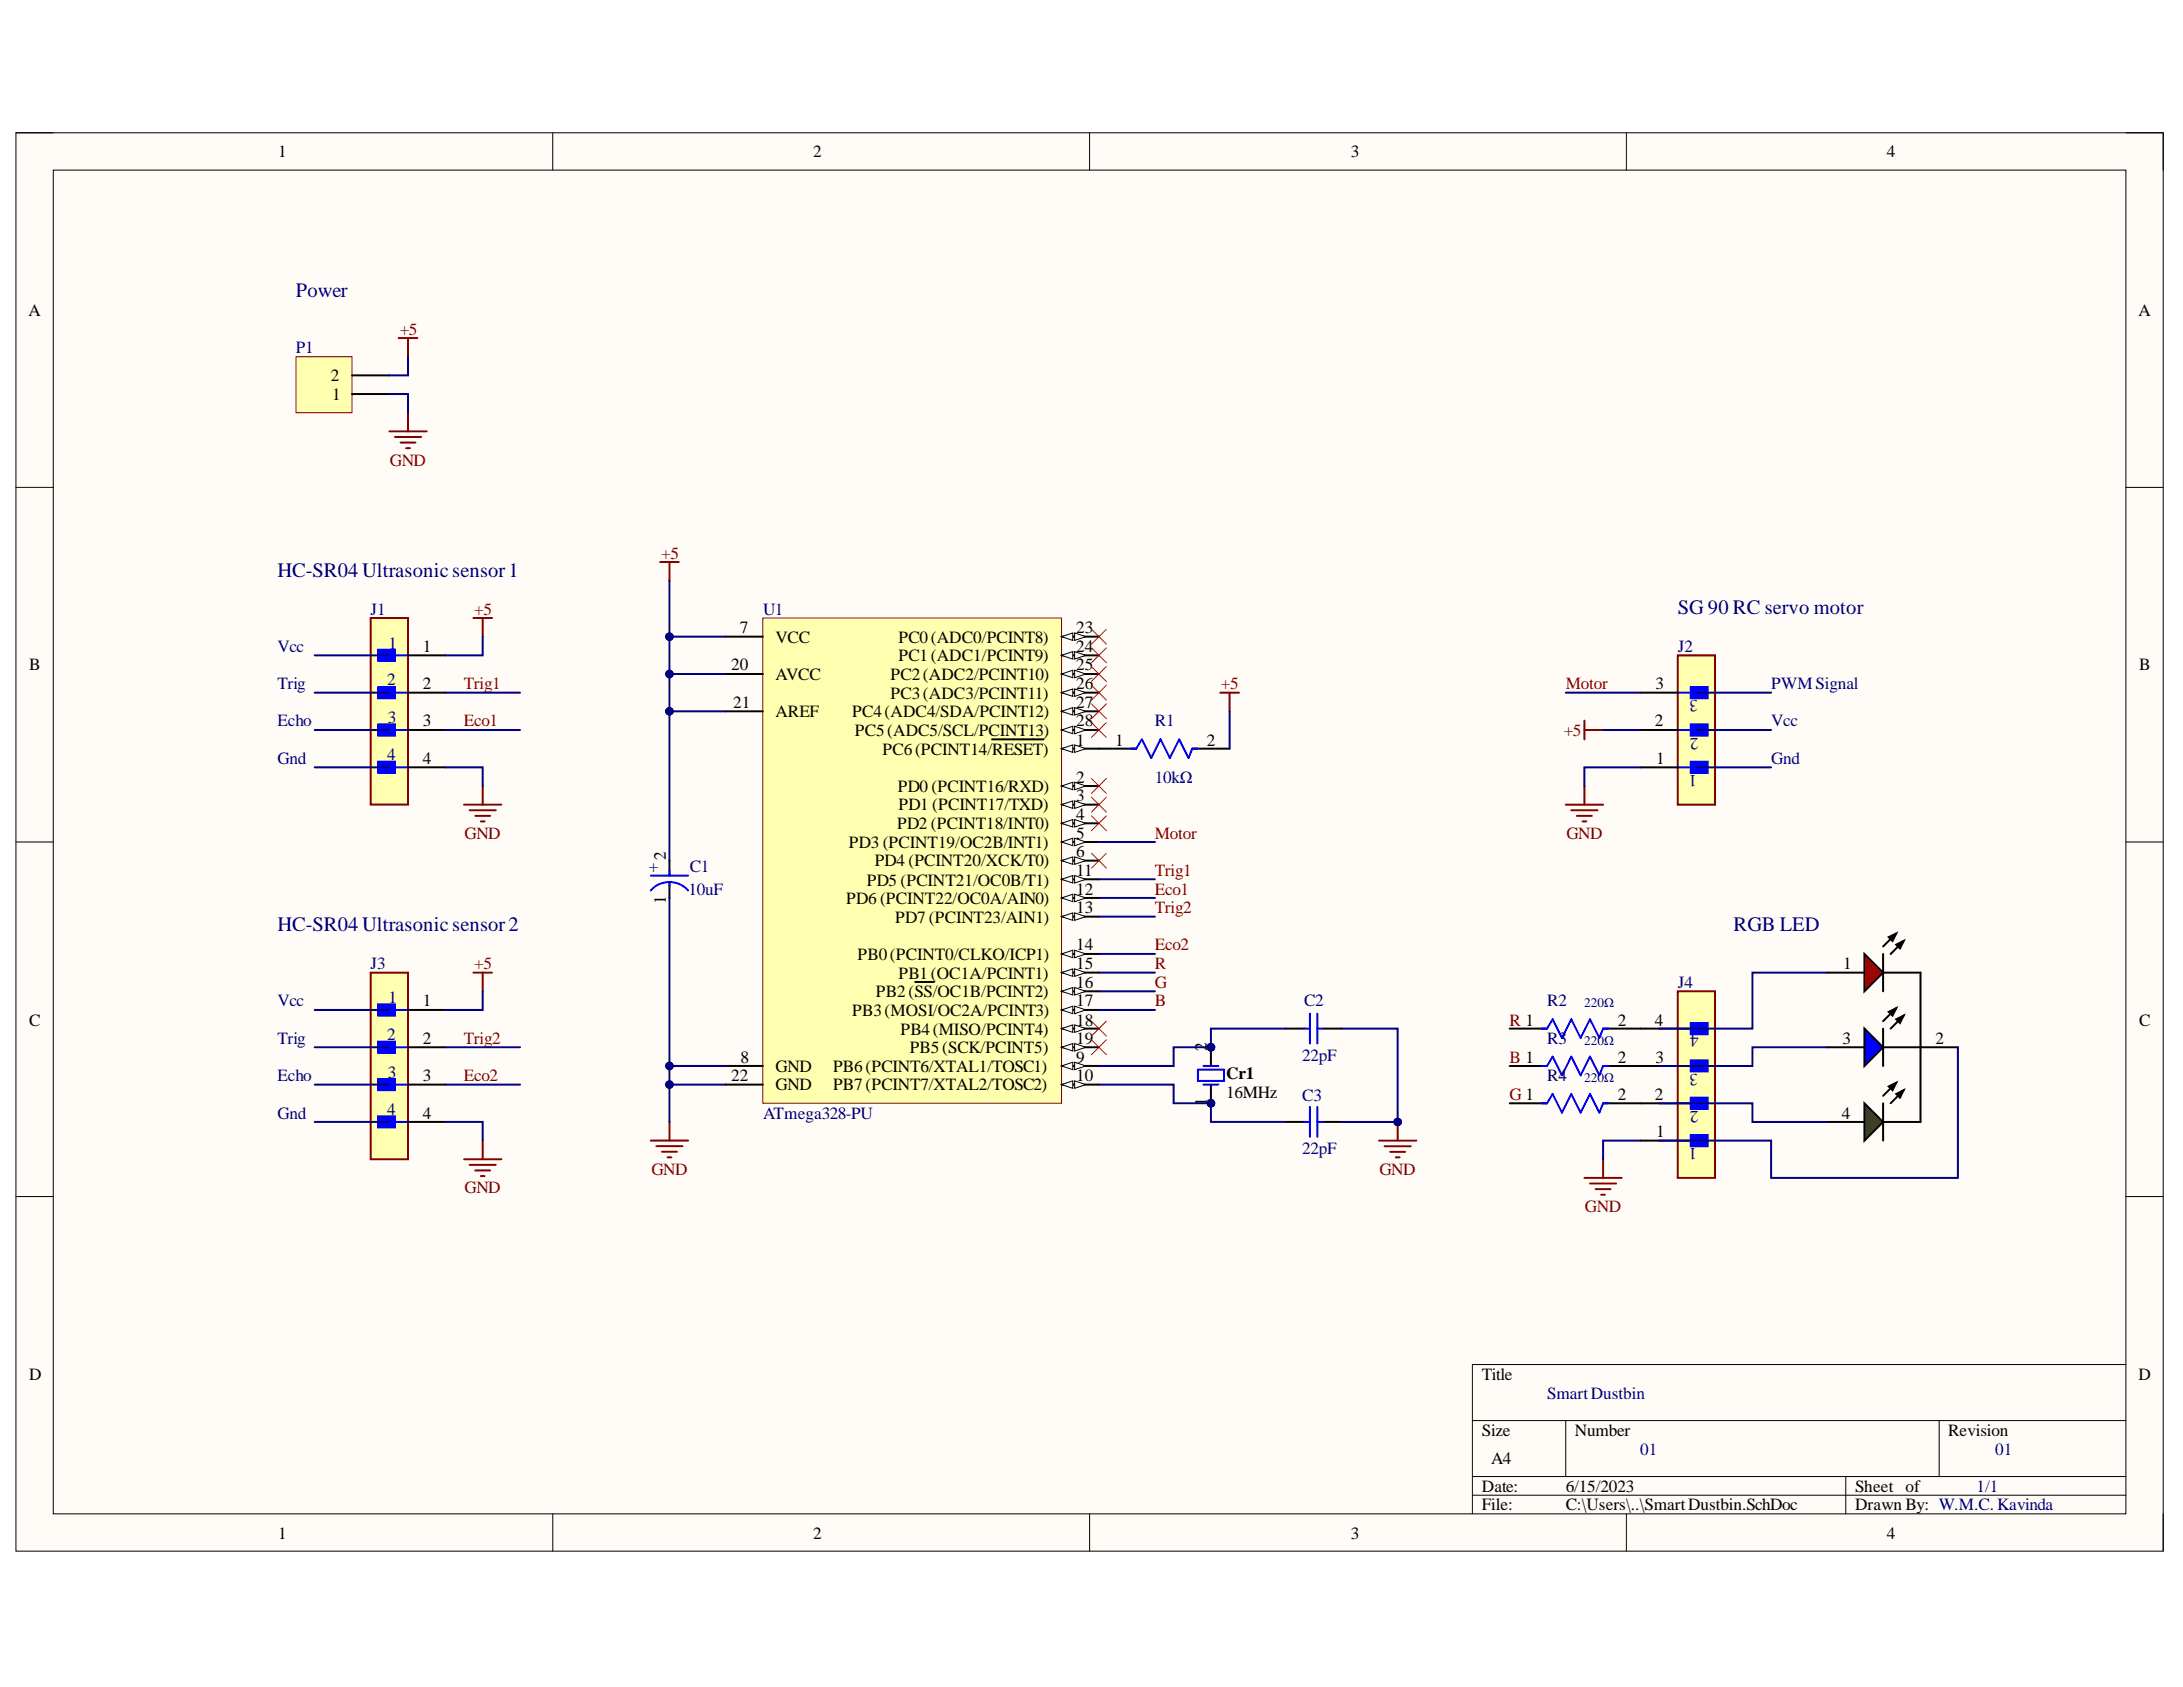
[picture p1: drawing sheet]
<svg xmlns="http://www.w3.org/2000/svg" width="279mm" height="216mm" viewBox="0 0 279 216" stroke-linecap="round" stroke-linejoin="round" font-family="sans-serif">
<defs><g id="words">
<g font-size="2.6" fill="#000080">
<text x="37.9" y="38">Power</text>
<text x="35.5" y="73.8">HC-SR04 Ultrasonicsensor1</text>
<text x="214.8" y="78.6">SG 90 RC servo motor</text>
<text x="35.5" y="119.2">HC-SR04 Ultrasonicsensor2</text>
<text x="221.9" y="119.2">RGB LED</text>
</g>
<g font-size="2.2">
<text x="35.6" y="20.1">1</text>
<text x="104.1" y="20.1">2</text>
<text x="172.9" y="20.1">3</text>
<text x="241.5" y="20.1">4</text>
<text x="3.6" y="40.4">A</text>
<text x="273.7" y="40.4">A</text>
<text x="42.4" y="48.8">2</text>
<text x="42.5" y="51.2">1</text>
<text x="54.1" y="83.4">1</text>
<text x="94.7" y="81.1">7</text>
<text x="99.3" y="82.2">VCC</text>
<text x="115" y="82.2">PC0(ADC0/PCINT8)</text>
<text x="137.7" y="81.1">23</text>
<text x="137.7" y="83.4">24</text>
<text x="3.7" y="85.8">B</text>
<text x="54.1" y="88.2">2</text>
<text x="93.6" y="85.8">20</text>
<text x="99.3" y="87.1">AVCC</text>
<text x="114" y="87.1">PC2(ADC2/PCINT10)</text>
<text x="114" y="89.4">PC3(ADC3/PCINT11)</text>
<text x="115" y="84.6">PC1(ADC1/PCINT9)</text>
<text x="137.7" y="85.8">25</text>
<text x="137.7" y="88.2">26</text>
<text x="211.9" y="88.2">3</text>
<text x="273.8" y="85.8">B</text>
<text x="54.1" y="93">3</text>
<text x="93.9" y="90.6">21</text>
<text x="99.3" y="91.8">AREF</text>
<text x="109.1" y="91.8">PC4(ADC4/SDA/PCINT12)</text>
<text x="109.4" y="94.1">PC5(ADC5/SCL/PCINT13)</text>
<text x="137.7" y="95.4">1</text>
<text x="137.7" y="90.6">27</text>
<text x="137.7" y="93">28</text>
<text x="142.7" y="95.4">1</text>
<text x="154.5" y="95.4">2</text>
<text x="211.8" y="93">2</text>
<text x="54.1" y="97.8">4</text>
<text x="113" y="96.6">PC6(PCINT14/RESET)</text>
<text x="114.9" y="101.3">PD0 (PCINT16/RXD)</text>
<text x="137.7" y="100.1">2</text>
<text x="212" y="97.8">1</text>
<text x="114.8" y="106.1">PD2 (PCINT18/INT0)</text>
<text x="115" y="103.7">PD1 (PCINT17/TXD)</text>
<text x="137.7" y="102.5">3</text>
<text x="137.7" y="105">4</text>
<text x="137.7" y="107.3">5</text>
<text x="85.2" y="110.1" transform="rotate(-90 85.2 110.1)">2</text>
<text x="108.7" y="108.5">PD3 (PCINT19/OC2B/INT1)</text>
<text x="110.9" y="113.3">PD5 (PCINT21/OC0B/T1)</text>
<text x="111.9" y="110.9">PD4 (PCINT20/XCK/T0)</text>
<text x="137.7" y="109.7">6</text>
<text x="137.7" y="112.1">11</text>
<text x="85.2" y="115.7" transform="rotate(-90 85.2 115.7)">1</text>
<text x="108.3" y="115.7">PD6 (PCINT22/OC0A/AIN0)</text>
<text x="114.6" y="118.1">PD7 (PCINT23/AIN1)</text>
<text x="137.7" y="114.5">12</text>
<text x="137.7" y="116.9">13</text>
<text x="109.7" y="122.9">PB0(PCINT0/CLKO/ICP1)</text>
<text x="115" y="125.2">PB1(OC1A/PCINT1)</text>
<text x="137.7" y="121.6">14</text>
<text x="137.7" y="124.1">15</text>
<text x="235.9" y="124.1">1</text>
<text x="3.7" y="131.2">C</text>
<text x="54.1" y="128.8">1</text>
<text x="109.1" y="130">PB3(MOSI/OC2A/PCINT3)</text>
<text x="112.1" y="127.6">PB2(SS/OC1B/PCINT2)</text>
<text x="137.7" y="126.4">16</text>
<text x="137.7" y="128.8">17</text>
<text x="137.7" y="131.2">18</text>
<text x="207.1" y="131.2">2</text>
<text x="211.8" y="131.2">4</text>
<text x="273.8" y="131.2">C</text>
<text x="54.1" y="133.6">2</text>
<text x="94.8" y="136">8</text>
<text x="99.3" y="137.2">GND</text>
<text x="106.6" y="137.2">PB6(PCINT6/XTAL1/TOSC1)</text>
<text x="115.2" y="132.4">PB4(MISO/PCINT4)</text>
<text x="116.4" y="134.8">PB5(SCK/PCINT5)</text>
<text x="137.7" y="136">9</text>
<text x="137.7" y="133.6">19</text>
<text x="154.5" y="134.5" transform="rotate(-90 154.5 134.5)">2</text>
<text x="207.1" y="136">2</text>
<text x="211.9" y="136">3</text>
<text x="235.8" y="133.6">3</text>
<text x="247.7" y="133.6">2</text>
<text x="54.1" y="138.3">3</text>
<text x="54.1" y="143.2">4</text>
<text x="93.6" y="138.3">22</text>
<text x="99.3" y="139.5">GND</text>
<text x="106.6" y="139.5">PB7(PCINT7/XTAL2/TOSC2)</text>
<text x="137.7" y="138.3">10</text>
<text x="154.5" y="141.6" transform="rotate(-90 154.5 141.6)">1</text>
<text x="156.9" y="138.1">Cr1</text>
<text x="156.9" y="140.5">16MHz</text>
<text x="207.1" y="140.8">2</text>
<text x="211.8" y="140.8">2</text>
<text x="235.7" y="143.2">4</text>
<text x="212" y="145.5">1</text>
<text x="3.7" y="176.6">D</text>
<text x="189.7" y="176.6">Title</text>
<text x="273.7" y="176.6">D</text>
<text x="189.7" y="183.7">Size</text>
<text x="201.6" y="183.7">Number</text>
<text x="249.3" y="183.7">Revision</text>
<text x="189.7" y="190.9">Date:</text>
<text x="190.8" y="187.4">A4</text>
<text x="200.4" y="190.9">6/15/2023</text>
<text x="237.4" y="190.9">Sheet of</text>
<text x="35.6" y="196.9">1</text>
<text x="104.1" y="196.9">2</text>
<text x="172.9" y="196.9">3</text>
<text x="189.7" y="193.3">File:</text>
<text x="200.4" y="193.3">C:\Users\..\SmartDustbin.SchDoc</text>
<text x="237.4" y="193.3">Drawn By: W.M.C. Kavinda</text>
<text x="241.5" y="196.9">4</text>
</g>
<g font-size="2.2" fill="#000080">
<text x="37.9" y="45.2">P1</text>
<text x="35.5" y="83.4">Vcc</text>
<text x="47.4" y="78.7">J1</text>
<text x="49.7" y="83">1</text>
<text x="97.7" y="78.7">U1</text>
<text x="214.8" y="83.4">J2</text>
<text x="35.5" y="88.2">Trig</text>
<text x="49.5" y="87.7">2</text>
<text x="217.3" y="89.6" transform="rotate(-180 217.3 89.6)">3</text>
<text x="226.7" y="88.2">PWMSignal</text>
<text x="35.5" y="93">Echo</text>
<text x="49.6" y="92.5">3</text>
<text x="147.8" y="93">R1</text>
<text x="217.4" y="94.4" transform="rotate(-180 217.4 94.4)">2</text>
<text x="226.7" y="93">Vcc</text>
<text x="35.5" y="97.8">Gnd</text>
<text x="49.5" y="97.3">4</text>
<text x="147.8" y="100.1">10kΩ</text>
<text x="217.2" y="99.1" transform="rotate(-180 217.2 99.1)">1</text>
<text x="226.7" y="97.8">Gnd</text>
<text x="83" y="111.6">+</text>
<text x="88.3" y="111.6">C1</text>
<text x="88.1" y="114.5">10uF</text>
<text x="47.4" y="124.1">J3</text>
<text x="35.5" y="128.8">Vcc</text>
<text x="49.7" y="128.4">1</text>
<text x="166.9" y="128.8">C2</text>
<text x="198" y="128.8">R2</text>
<text x="214.8" y="126.4">J4</text>
<text x="35.5" y="133.6">Trig</text>
<text x="49.5" y="133.1">2</text>
<text x="49.6" y="137.9">3</text>
<text x="166.7" y="135.7">22pF</text>
<text x="198" y="133.6">R3</text>
<text x="217.3" y="137.4" transform="rotate(-180 217.3 137.4)">3</text>
<text x="217.4" y="132.5" transform="rotate(-180 217.4 132.5)">4</text>
<text x="35.5" y="138.3">Echo</text>
<text x="35.5" y="143.2">Gnd</text>
<text x="49.5" y="142.7">4</text>
<text x="97.7" y="143.2">ATmega328-PU</text>
<text x="166.7" y="141">C3</text>
<text x="198" y="138.3">R4</text>
<text x="217.4" y="142.1" transform="rotate(-180 217.4 142.1)">2</text>
<text x="166.7" y="147.7">22pF</text>
<text x="217.2" y="147" transform="rotate(-180 217.2 147)">1</text>
<text x="198" y="179">SmartDustbin</text>
<text x="209.9" y="186.2">01</text>
<text x="253" y="190.9">1/1</text>
<text x="255.3" y="186.2">01</text>
</g>
<g font-size="2.2" fill="#800000">
<text x="51.2" y="42.9">+5</text>
<text x="49.9" y="59.6">GND</text>
<text x="84.6" y="71.5">+5</text>
<text x="60.7" y="78.7">+5</text>
<text x="59.4" y="88.2">Trig1</text>
<text x="156.3" y="88.2">+5</text>
<text x="200.4" y="88.2">Motor</text>
<text x="59.4" y="93">Eco1</text>
<text x="200.1" y="94.1">+5</text>
<text x="59.4" y="107.3">GND</text>
<text x="147.8" y="107.3">Motor</text>
<text x="200.5" y="107.3">GND</text>
<text x="147.8" y="112.1">Trig1</text>
<text x="147.8" y="116.9">Trig2</text>
<text x="147.8" y="114.5">Eco1</text>
<text x="60.7" y="124.1">+5</text>
<text x="147.8" y="121.6">Eco2</text>
<text x="147.8" y="124.1">R</text>
<text x="147.8" y="126.4">G</text>
<text x="147.8" y="128.8">B</text>
<text x="193.2" y="131.2">R 1</text>
<text x="59.4" y="133.6">Trig2</text>
<text x="193.2" y="136">B 1</text>
<text x="59.4" y="138.3">Eco2</text>
<text x="193.2" y="140.8">G 1</text>
<text x="59.4" y="152.7">GND</text>
<text x="83.4" y="150.3">GND</text>
<text x="176.5" y="150.3">GND</text>
<text x="202.8" y="155.1">GND</text>
</g>
<g font-size="1.7" fill="#000080">
<text x="202.8" y="128.9">220Ω</text>
<text x="202.8" y="133.7">220Ω</text>
<text x="202.8" y="138.4">220Ω</text>
</g>
</g></defs>
<path d="M2 17h274.9v181.5h-274.9z" fill-rule="evenodd" fill="#fffcf8"/>
<path d="M2 17h274.9v181.5h-274.9z" fill="none" stroke="#000" stroke-width=".13"/>
<path d="M6.8 21.8h265.3v171.9h-265.3z" fill-rule="evenodd" fill="#fffcf8"/>
<g fill="none" stroke="#000" stroke-width=".13">
<path d="M2 17h4.8M70.7 17v4.8M139.5 17v4.8M208.2 17v4.8M272.1 17h4.8v4.8M6.8 21.8h265.3v171.9h-265.3zM2 62.4h4.8M272.1 62.4h4.8M2 107.8h4.8M272.1 107.8h4.8M2 153.1h4.8M272.1 153.1h4.8"/>
<path d="M272.1 174.6h-83.7v19.1M70.7 193.7v4.8M139.5 193.7v4.8M188.4 181.8h83.7M188.4 189h83.7M188.4 191.4h83.7M200.4 181.8v7.2M208.2 193.7v4.8M236.2 189v4.7M248.2 181.8v7.2M276.9 193.7v4.8"/>
</g>
<path d="M97.6 79.1h38.3v62.1h-38.3z" fill-rule="evenodd" fill="#ffffb0"/>
<path d="M97.6 79.1h38.3v62.1h-38.3z" fill="none" stroke="#800000" stroke-width=".13"/>
<path d="M135.9 95.8h4.7" fill="none" stroke="#000" stroke-width=".25"/>
<path d="M135.9 95.8l1.4-.5v1z" fill="#f8fcff"/>
<path d="M135.9 95.8l1.4-.5v1z" fill="none" stroke="#000" stroke-width=".13"/>
<path d="M137.5 95.3l1.5 .5-1.5 .5z" fill="#f8fcff"/>
<path d="M137.5 95.3l1.5 .5-1.5 .5z" fill="none" stroke="#000" stroke-width=".13"/>
<path d="M127 94.6h6.6M135.9 100.6h4.7" fill="none" stroke="#000" stroke-width=".25"/>
<path d="M135.9 100.6l1.4-.5v1z" fill="#f8fcff"/>
<path d="M135.9 100.6l1.4-.5v1z" fill="none" stroke="#000" stroke-width=".13"/>
<path d="M137.5 100.1l1.5 .5-1.5 .5z" fill="#f8fcff"/>
<path d="M137.5 100.1l1.5 .5-1.5 .5z" fill="none" stroke="#000" stroke-width=".13"/>
<path d="M135.9 103h4.7" fill="none" stroke="#000" stroke-width=".25"/>
<path d="M135.9 103l1.4-.5v1z" fill="#f8fcff"/>
<path d="M135.9 103l1.4-.5v1z" fill="none" stroke="#000" stroke-width=".13"/>
<path d="M137.5 102.5l1.5 .5-1.5 .5z" fill="#f8fcff"/>
<path d="M137.5 102.5l1.5 .5-1.5 .5z" fill="none" stroke="#000" stroke-width=".13"/>
<path d="M135.9 105.4h4.7" fill="none" stroke="#000" stroke-width=".25"/>
<path d="M135.9 105.4l1.4-.5v.9z" fill="#f8fcff"/>
<path d="M135.9 105.4l1.4-.5v.9z" fill="none" stroke="#000" stroke-width=".13"/>
<path d="M137.5 104.9l1.5 .5-1.5 .4z" fill="#f8fcff"/>
<path d="M137.5 104.9l1.5 .5-1.5 .4z" fill="none" stroke="#000" stroke-width=".13"/>
<path d="M135.9 107.8h4.7" fill="none" stroke="#000" stroke-width=".25"/>
<path d="M135.9 107.8l1.4-.5v.9z" fill="#f8fcff"/>
<path d="M135.9 107.8l1.4-.5v.9z" fill="none" stroke="#000" stroke-width=".13"/>
<path d="M137.5 107.3l1.5 .5-1.5 .4z" fill="#f8fcff"/>
<path d="M137.5 107.3l1.5 .5-1.5 .4z" fill="none" stroke="#000" stroke-width=".13"/>
<path d="M135.9 110.1h4.7" fill="none" stroke="#000" stroke-width=".25"/>
<path d="M135.9 110.1l1.4-.4v.9z" fill="#f8fcff"/>
<path d="M135.9 110.1l1.4-.4v.9z" fill="none" stroke="#000" stroke-width=".13"/>
<path d="M137.5 109.7l1.5 .4-1.5 .5z" fill="#f8fcff"/>
<path d="M137.5 109.7l1.5 .4-1.5 .5z" fill="none" stroke="#000" stroke-width=".13"/>
<path d="M92.8 81.5h4.8M92.8 136.4h4.8M135.9 136.4h4.7" fill="none" stroke="#000" stroke-width=".25"/>
<path d="M135.9 136.4l1.4-.5v1z" fill="#f8fcff"/>
<path d="M135.9 136.4l1.4-.5v1z" fill="none" stroke="#000" stroke-width=".13"/>
<path d="M137.5 135.9l1.5 .5-1.5 .5z" fill="#f8fcff"/>
<path d="M137.5 135.9l1.5 .5-1.5 .5z" fill="none" stroke="#000" stroke-width=".13"/>
<path d="M135.9 138.8h4.7" fill="none" stroke="#000" stroke-width=".25"/>
<path d="M135.9 138.8l1.4-.5v1z" fill="#f8fcff"/>
<path d="M135.9 138.8l1.4-.5v1z" fill="none" stroke="#000" stroke-width=".13"/>
<path d="M137.5 138.3l1.5 .5-1.5 .5z" fill="#f8fcff"/>
<path d="M137.5 138.3l1.5 .5-1.5 .5z" fill="none" stroke="#000" stroke-width=".13"/>
<path d="M135.9 112.5h4.7" fill="none" stroke="#000" stroke-width=".25"/>
<path d="M135.9 112.5l1.4-.4v.9z" fill="#f8fcff"/>
<path d="M135.9 112.5l1.4-.4v.9z" fill="none" stroke="#000" stroke-width=".13"/>
<path d="M137.5 112.1l1.5 .4-1.5 .5z" fill="#f8fcff"/>
<path d="M137.5 112.1l1.5 .4-1.5 .5z" fill="none" stroke="#000" stroke-width=".13"/>
<path d="M135.9 114.9h4.7" fill="none" stroke="#000" stroke-width=".25"/>
<path d="M135.9 114.9l1.4-.5v1z" fill="#f8fcff"/>
<path d="M135.9 114.9l1.4-.5v1z" fill="none" stroke="#000" stroke-width=".13"/>
<path d="M137.5 114.4l1.5 .5-1.5 .5z" fill="#f8fcff"/>
<path d="M137.5 114.4l1.5 .5-1.5 .5z" fill="none" stroke="#000" stroke-width=".13"/>
<path d="M135.9 117.3h4.7" fill="none" stroke="#000" stroke-width=".25"/>
<path d="M135.9 117.3l1.4-.5v1z" fill="#f8fcff"/>
<path d="M135.9 117.3l1.4-.5v1z" fill="none" stroke="#000" stroke-width=".13"/>
<path d="M137.5 116.8l1.5 .5-1.5 .5z" fill="#f8fcff"/>
<path d="M137.5 116.8l1.5 .5-1.5 .5z" fill="none" stroke="#000" stroke-width=".13"/>
<path d="M135.9 122.1h4.7" fill="none" stroke="#000" stroke-width=".25"/>
<path d="M135.9 122.1l1.4-.5v1z" fill="#f8fcff"/>
<path d="M135.9 122.1l1.4-.5v1z" fill="none" stroke="#000" stroke-width=".13"/>
<path d="M137.5 121.6l1.5 .5-1.5 .5z" fill="#f8fcff"/>
<path d="M137.5 121.6l1.5 .5-1.5 .5z" fill="none" stroke="#000" stroke-width=".13"/>
<path d="M135.9 124.5h4.7" fill="none" stroke="#000" stroke-width=".25"/>
<path d="M135.9 124.5l1.4-.5v1z" fill="#f8fcff"/>
<path d="M135.9 124.5l1.4-.5v1z" fill="none" stroke="#000" stroke-width=".13"/>
<path d="M137.5 124l1.5 .5-1.5 .5z" fill="#f8fcff"/>
<path d="M137.5 124l1.5 .5-1.5 .5z" fill="none" stroke="#000" stroke-width=".13"/>
<path d="M135.9 126.9h4.7" fill="none" stroke="#000" stroke-width=".25"/>
<path d="M135.9 126.9l1.4-.5v.9z" fill="#f8fcff"/>
<path d="M135.9 126.9l1.4-.5v.9z" fill="none" stroke="#000" stroke-width=".13"/>
<path d="M137.5 126.4l1.5 .5-1.5 .4z" fill="#f8fcff"/>
<path d="M137.5 126.4l1.5 .5-1.5 .4z" fill="none" stroke="#000" stroke-width=".13"/>
<path d="M117.1 125.7h2.4M135.9 129.3h4.7" fill="none" stroke="#000" stroke-width=".25"/>
<path d="M135.9 129.3l1.4-.5v.9z" fill="#f8fcff"/>
<path d="M135.9 129.3l1.4-.5v.9z" fill="none" stroke="#000" stroke-width=".13"/>
<path d="M137.5 128.8l1.5 .5-1.5 .4z" fill="#f8fcff"/>
<path d="M137.5 128.8l1.5 .5-1.5 .4z" fill="none" stroke="#000" stroke-width=".13"/>
<path d="M135.9 131.6h4.7" fill="none" stroke="#000" stroke-width=".25"/>
<path d="M135.9 131.6l1.4-.4v.9z" fill="#f8fcff"/>
<path d="M135.9 131.6l1.4-.4v.9z" fill="none" stroke="#000" stroke-width=".13"/>
<path d="M137.5 131.2l1.5 .4-1.5 .5z" fill="#f8fcff"/>
<path d="M137.5 131.2l1.5 .4-1.5 .5z" fill="none" stroke="#000" stroke-width=".13"/>
<path d="M135.9 134h4.7" fill="none" stroke="#000" stroke-width=".25"/>
<path d="M135.9 134l1.4-.4v.9z" fill="#f8fcff"/>
<path d="M135.9 134l1.4-.4v.9z" fill="none" stroke="#000" stroke-width=".13"/>
<path d="M137.5 133.6l1.5 .4-1.5 .5z" fill="#f8fcff"/>
<path d="M137.5 133.6l1.5 .4-1.5 .5z" fill="none" stroke="#000" stroke-width=".13"/>
<path d="M92.8 86.3h4.8M92.8 91h4.8M135.9 81.5h4.7M92.8 138.8h4.8" fill="none" stroke="#000" stroke-width=".25"/>
<path d="M135.9 81.5l1.4-.5v1z" fill="#f8fcff"/>
<path d="M135.9 81.5l1.4-.5v1z" fill="none" stroke="#000" stroke-width=".13"/>
<path d="M137.5 81l1.5 .5-1.5 .5z" fill="#f8fcff"/>
<path d="M137.5 81l1.5 .5-1.5 .5z" fill="none" stroke="#000" stroke-width=".13"/>
<path d="M135.9 83.9h4.7" fill="none" stroke="#000" stroke-width=".25"/>
<path d="M135.9 83.9l1.4-.5v.9z" fill="#f8fcff"/>
<path d="M135.9 83.9l1.4-.5v.9z" fill="none" stroke="#000" stroke-width=".13"/>
<path d="M137.5 83.4l1.5 .5-1.5 .4z" fill="#f8fcff"/>
<path d="M137.5 83.4l1.5 .5-1.5 .4z" fill="none" stroke="#000" stroke-width=".13"/>
<path d="M135.9 86.3h4.7" fill="none" stroke="#000" stroke-width=".25"/>
<path d="M135.9 86.3l1.4-.5v.9z" fill="#f8fcff"/>
<path d="M135.9 86.3l1.4-.5v.9z" fill="none" stroke="#000" stroke-width=".13"/>
<path d="M137.5 85.8l1.5 .5-1.5 .4z" fill="#f8fcff"/>
<path d="M137.5 85.8l1.5 .5-1.5 .4z" fill="none" stroke="#000" stroke-width=".13"/>
<path d="M135.9 88.6h4.7" fill="none" stroke="#000" stroke-width=".25"/>
<path d="M135.9 88.6l1.4-.4v.9z" fill="#f8fcff"/>
<path d="M135.9 88.6l1.4-.4v.9z" fill="none" stroke="#000" stroke-width=".13"/>
<path d="M137.5 88.2l1.5 .4-1.5 .5z" fill="#f8fcff"/>
<path d="M137.5 88.2l1.5 .4-1.5 .5z" fill="none" stroke="#000" stroke-width=".13"/>
<path d="M135.9 91h4.7" fill="none" stroke="#000" stroke-width=".25"/>
<path d="M135.9 91l1.4-.4v.9z" fill="#f8fcff"/>
<path d="M135.9 91l1.4-.4v.9z" fill="none" stroke="#000" stroke-width=".13"/>
<path d="M137.5 90.6l1.5 .4-1.5 .5z" fill="#f8fcff"/>
<path d="M137.5 90.6l1.5 .4-1.5 .5z" fill="none" stroke="#000" stroke-width=".13"/>
<path d="M135.9 93.4h4.7" fill="none" stroke="#000" stroke-width=".25"/>
<path d="M135.9 93.4l1.4-.5v1z" fill="#f8fcff"/>
<path d="M135.9 93.4l1.4-.5v1z" fill="none" stroke="#000" stroke-width=".13"/>
<path d="M137.5 92.9l1.5 .5-1.5 .5z" fill="#f8fcff"/>
<path d="M137.5 92.9l1.5 .5-1.5 .5z" fill="none" stroke="#000" stroke-width=".13"/>
<path d="M164.5 131.6h2.4M169.3 131.6h2.4M164.5 143.6h2.4M169.3 143.6h2.4" fill="none" stroke="#000" stroke-width=".25"/>
<path d="M166.9 131.6h.8M167.7 129.7v3.9M168.6 129.7v3.9M168.6 131.6h.7M166.9 143.6h.8M167.7 141.7v3.8M168.6 141.7v3.8M168.6 143.6h.7" fill="none" stroke="#00f" stroke-width=".25"/>
<circle cx="155" cy="141.2" r=".48" fill="#000080"/>
<circle cx="155" cy="141.2" r=".48" fill="none" stroke="#000080" stroke-width=".13"/>
<circle cx="155" cy="134" r=".48" fill="#000080"/>
<circle cx="155" cy="134" r=".48" fill="none" stroke="#000080" stroke-width=".13"/>
<path d="M155 138.8v2.4" fill="none" stroke="#000" stroke-width=".25"/>
<circle cx="155" cy="141.2" r=".48" fill="#000080"/>
<circle cx="155" cy="141.2" r=".48" fill="none" stroke="#000080" stroke-width=".13"/>
<path d="M155 134v2.4" fill="none" stroke="#000" stroke-width=".25"/>
<circle cx="155" cy="134" r=".48" fill="#000080"/>
<circle cx="155" cy="134" r=".48" fill="none" stroke="#000080" stroke-width=".13"/>
<path d="M144.7 95.8h.7l.7-1.2 1.2 2.4 1.2-2.4 1.2 2.4 1.2-2.4 1.2 2.4 .5-1.2h.7M83.3 114a3.2 3.2 0 0 1 4.8 0M83.3 112.1h4.8M85.7 111.3v.8M85.7 113v.5M153.3 136.9h3.4v1.4h-3.4zM154 136.4h1.9M154 138.8h1.9" fill="none" stroke="#00f" stroke-width=".25"/>
<path d="M140.6 95.8h4.8M152.6 95.8h4.8M85.7 110.1v2M85.7 113v1.9" fill="none" stroke="#000" stroke-width=".25"/>
<path d="M176.5 146h4.8M177.2 146.7h3.4M177.9 147.4h1.9M178.6 148.1h.5M178.9 143.6v2.4" fill="none" stroke="#800000" stroke-width=".25"/>
<circle cx="178.9" cy="143.6" r=".48" fill="#000080"/>
<circle cx="178.9" cy="143.6" r=".48" fill="none" stroke="#000080" stroke-width=".13"/>
<path d="M84.5 71.9h2.4M85.7 71.9v2.4M156.2 88.6h2.4M157.4 88.6v2.4M83.3 146h4.8M84 146.7h3.4M84.7 147.4h1.9M85.4 148.1h.5M85.7 143.6v2.4" fill="none" stroke="#800000" stroke-width=".25"/>
<path d="M193.2 131.6h4.8M193.2 136.4h4.8M205.2 131.6h4.8M205.2 136.4h4.8M193.2 141.2h4.8M205.2 141.2h4.8" fill="none" stroke="#000" stroke-width=".25"/>
<path d="M197.3 131.6h.7l.7-1.2 1.2 2.4 1.2-2.4 1.2 2.4 1.2-2.4 1.2 2.4 .5-1.2h.7M197.3 136.4h.7l.7-1.2 1.2 2.4 1.2-2.4 1.2 2.4 1.2-2.4 1.2 2.4 .5-1.2h.7M197.3 141.2h.7l.7-1.2 1.2 2.4 1.2-2.4 1.2 2.4 1.2-2.4 1.2 2.4 .5-1.2h.7" fill="none" stroke="#00f" stroke-width=".25"/>
<path d="M47.4 124.5h4.8v23.9h-4.8z" fill-rule="evenodd" fill="#ffffb0"/>
<path d="M47.4 124.5h4.8v23.9h-4.8z" fill="none" stroke="#800000" stroke-width=".25"/>
<path d="M48.4 128.5h2.2v1.5h-2.2z" fill-rule="evenodd" fill="#00f"/>
<path d="M48.4 128.5h2.2v1.5h-2.2zM50.6 129.3h1.6" fill="none" stroke="#00f" stroke-width=".25"/>
<path d="M48.4 133.3h2.2v1.4h-2.2z" fill-rule="evenodd" fill="#00f"/>
<path d="M48.4 133.3h2.2v1.4h-2.2zM50.6 134h1.6" fill="none" stroke="#00f" stroke-width=".25"/>
<path d="M48.4 138.1h2.2v1.4h-2.2z" fill-rule="evenodd" fill="#00f"/>
<path d="M48.4 138.1h2.2v1.4h-2.2zM50.6 138.8h1.6" fill="none" stroke="#00f" stroke-width=".25"/>
<path d="M48.4 142.9h2.2v1.4h-2.2z" fill-rule="evenodd" fill="#00f"/>
<path d="M48.4 142.9h2.2v1.4h-2.2zM50.6 143.6h1.6" fill="none" stroke="#00f" stroke-width=".25"/>
<path d="M52.2 129.3h4.8M52.2 134h4.8M52.2 138.8h4.8M52.2 143.6h4.8" fill="none" stroke="#000" stroke-width=".25"/>
<path d="M214.7 126.9h4.8v23.8h-4.8z" fill-rule="evenodd" fill="#ffffb0"/>
<path d="M214.7 126.9h4.8v23.8h-4.8z" fill="none" stroke="#800000" stroke-width=".25"/>
<path d="M216.4 145.3h2.2v1.4h-2.2z" fill-rule="evenodd" fill="#00f"/>
<path d="M214.7 146h1.7M216.4 145.3h2.2v1.4h-2.2z" fill="none" stroke="#00f" stroke-width=".25"/>
<path d="M216.4 140.5h2.2v1.4h-2.2z" fill-rule="evenodd" fill="#00f"/>
<path d="M214.7 141.2h1.7M216.4 140.5h2.2v1.4h-2.2z" fill="none" stroke="#00f" stroke-width=".25"/>
<path d="M216.4 135.7h2.2v1.4h-2.2z" fill-rule="evenodd" fill="#00f"/>
<path d="M214.7 136.4h1.7M216.4 135.7h2.2v1.4h-2.2z" fill="none" stroke="#00f" stroke-width=".25"/>
<path d="M216.4 130.9h2.2v1.5h-2.2z" fill-rule="evenodd" fill="#00f"/>
<path d="M214.7 131.6h1.7M216.4 130.9h2.2v1.5h-2.2z" fill="none" stroke="#00f" stroke-width=".25"/>
<path d="M210 136.4h4.7M210 131.6h4.7M210 146h4.7M210 141.2h4.7" fill="none" stroke="#000" stroke-width=".25"/>
<path d="M47.4 79.1h4.8v23.9h-4.8z" fill-rule="evenodd" fill="#ffffb0"/>
<path d="M47.4 79.1h4.8v23.9h-4.8z" fill="none" stroke="#800000" stroke-width=".25"/>
<path d="M48.4 83.2h2.2v1.4h-2.2z" fill-rule="evenodd" fill="#00f"/>
<path d="M48.4 83.2h2.2v1.4h-2.2zM50.6 83.9h1.6" fill="none" stroke="#00f" stroke-width=".25"/>
<path d="M48.4 87.9h2.2v1.5h-2.2z" fill-rule="evenodd" fill="#00f"/>
<path d="M48.4 87.9h2.2v1.5h-2.2zM50.6 88.6h1.6" fill="none" stroke="#00f" stroke-width=".25"/>
<path d="M48.4 92.7h2.2v1.4h-2.2z" fill-rule="evenodd" fill="#00f"/>
<path d="M48.4 92.7h2.2v1.4h-2.2zM50.6 93.4h1.6" fill="none" stroke="#00f" stroke-width=".25"/>
<path d="M48.4 97.5h2.2v1.4h-2.2z" fill-rule="evenodd" fill="#00f"/>
<path d="M48.4 97.5h2.2v1.4h-2.2zM50.6 98.2h1.6" fill="none" stroke="#00f" stroke-width=".25"/>
<path d="M52.2 83.9h4.8M52.2 88.6h4.8M52.2 93.4h4.8M52.2 98.2h4.8" fill="none" stroke="#000" stroke-width=".25"/>
<path d="M214.7 83.9h4.8v19.1h-4.8z" fill-rule="evenodd" fill="#ffffb0"/>
<path d="M214.7 83.9h4.8v19.1h-4.8z" fill="none" stroke="#800000" stroke-width=".25"/>
<path d="M216.4 97.5h2.2v1.4h-2.2z" fill-rule="evenodd" fill="#00f"/>
<path d="M214.7 98.2h1.7M216.4 97.5h2.2v1.4h-2.2z" fill="none" stroke="#00f" stroke-width=".25"/>
<path d="M216.4 92.7h2.2v1.4h-2.2z" fill-rule="evenodd" fill="#00f"/>
<path d="M214.7 93.4h1.7M216.4 92.7h2.2v1.4h-2.2z" fill="none" stroke="#00f" stroke-width=".25"/>
<path d="M216.4 87.9h2.2v1.5h-2.2z" fill-rule="evenodd" fill="#00f"/>
<path d="M214.7 88.6h1.7M216.4 87.9h2.2v1.5h-2.2z" fill="none" stroke="#00f" stroke-width=".25"/>
<path d="M210 98.2h4.7M210 93.4h4.7M210 88.6h4.7" fill="none" stroke="#000" stroke-width=".25"/>
<g fill="none" stroke="#800000" stroke-width=".25">
<path d="M60.6 79.1h2.4M61.8 79.1v2.4M59.4 103h4.8M60.1 103.7h3.4M60.8 104.4h1.9M61.5 105.1h.5M61.8 100.6v2.4M60.6 124.5h2.4M61.8 124.5v2.4M59.4 148.4h4.8M60.1 149.1h3.4M60.8 149.8h1.9"/>
<path d="M61.5 150.5h.5M61.8 146v2.4"/>
</g>
<path d="M37.9 45.7h7.2v7.1h-7.2z" fill-rule="evenodd" fill="#ffffb0"/>
<path d="M37.9 45.7h7.2v7.1h-7.2z" fill="none" stroke="#800000" stroke-width=".13"/>
<path d="M45.1 50.4h4.7M45.1 48h4.7M233.9 124.5h4.7M233.9 134h4.7M245.8 134h4.8M233.9 143.6h4.7" fill="none" stroke="#000" stroke-width=".25"/>
<g fill="none" stroke="#800000" stroke-width=".25">
<path d="M49.8 55.2h4.8M50.6 55.9h3.3M51 43.3h2.4M51.3 56.6h1.9M52 57.4h.5M52.2 43.3v2.4M52.2 52.8v2.4M202.8 92.2v2.4M202.8 93.4h2.4M200.4 103h4.8M201.1 103.7h3.4M201.8 104.4h1.9"/>
<path d="M202.5 105.1h.5M202.8 100.6v2.4M202.8 150.7h4.8M203.5 151.5h3.3M204.2 152.2h1.9M204.9 152.9h.5M205.2 148.4v2.3"/>
</g>
<g fill="none" stroke="#f00" stroke-width=".13">
<path d="M139.7 80.5l1.9 1.9M139.7 82.9l1.9 1.9M139.7 85.3l1.9 1.9M139.7 87.7l1.9 1.9M139.7 90.1l1.9 1.9M139.7 92.5l1.9 1.9M139.7 99.6l1.9 1.9M141.6 80.5l-1.9 1.9M141.6 82.9l-1.9 1.9M141.6 85.3l-1.9 1.9M141.6 87.7l-1.9 1.9M141.6 90.1l-1.9 1.9"/>
<path d="M141.6 92.5l-1.9 1.9M141.6 99.6l-1.9 1.9M139.7 102l1.9 1.9M139.7 104.4l1.9 1.9M139.7 109.2l1.9 1.9M141.6 102l-1.9 1.9M141.6 104.4l-1.9 1.9M141.6 109.2l-1.9 1.9M139.7 130.7l1.9 1.9M139.7 133.1l1.9 1.9M141.6 130.7l-1.9 1.9M141.6 133.1l-1.9 1.9"/>
</g>
<path d="M238.6 131.6l2.4 2.4-2.4 2.4z" fill="#00f"/>
<path d="M238.6 131.6l2.4 2.4-2.4 2.4zM241 131.6v4.8M241.7 129.5l1-.5-.5 1zM242.7 130.4l.9-.4-.4 .9zM242.7 129l-1.7 1.7M243.6 130l-1.6 1.6" fill="none" stroke="#000" stroke-width=".25"/>
<path d="M241.7 129.5l1-.5-.5 1zM242.7 130.4l.9-.4-.4 .9z" fill="#000"/>
<path d="M238.6 122.1l2.4 2.4-2.4 2.4z" fill="#f00"/>
<path d="M241.7 119.9l1-.4-.5 .9zM242.7 119.5l-1.7 1.6M238.6 122.1l2.4 2.4-2.4 2.4zM241 122.1v4.8M242.7 120.9l.9-.5-.4 1zM243.6 120.4l-1.6 1.7" fill="none" stroke="#000" stroke-width=".25"/>
<path d="M241.7 119.9l1-.4-.5 .9zM242.7 120.9l.9-.5-.4 1z" fill="#000"/>
<path d="M238.6 141.2l2.4 2.4-2.4 2.4z" fill="#00bf00"/>
<path d="M241 124.5h4.8v19.1h-4.8M241 134h4.8M241.7 139l1-.4-.5 .9zM242.7 138.6l-1.7 1.6M243.6 139.5l-1.6 1.7M238.6 141.2l2.4 2.4-2.4 2.4zM241 141.2v4.8M242.7 140l.9-.5-.4 1z" fill="none" stroke="#000" stroke-width=".25"/>
<path d="M241.7 139l1-.4-.5 .9zM242.7 140l.9-.5-.4 1z" fill="#000"/>
<path d="M164.5 131.6h-9.5v2.4h-4.8v2.4h-9.6" fill="none" stroke="#000080" stroke-width=".25"/>
<circle cx="155" cy="134" r=".48" fill="#000080"/>
<circle cx="155" cy="134" r=".48" fill="none" stroke="#000080" stroke-width=".13"/>
<path d="M140.6 138.8h9.6v2.4h4.8v2.4h9.5" fill="none" stroke="#000080" stroke-width=".25"/>
<circle cx="155" cy="141.2" r=".48" fill="#000080"/>
<circle cx="155" cy="141.2" r=".48" fill="none" stroke="#000080" stroke-width=".13"/>
<path d="M85.7 81.5h7.1" fill="none" stroke="#000080" stroke-width=".25"/>
<circle cx="85.7" cy="81.5" r=".48" fill="#000080"/>
<circle cx="85.7" cy="81.5" r=".48" fill="none" stroke="#000080" stroke-width=".13"/>
<path d="M85.7 86.3h7.1" fill="none" stroke="#000080" stroke-width=".25"/>
<circle cx="85.7" cy="86.3" r=".48" fill="#000080"/>
<circle cx="85.7" cy="86.3" r=".48" fill="none" stroke="#000080" stroke-width=".13"/>
<path d="M85.7 91h7.1" fill="none" stroke="#000080" stroke-width=".25"/>
<circle cx="85.7" cy="91" r=".48" fill="#000080"/>
<circle cx="85.7" cy="91" r=".48" fill="none" stroke="#000080" stroke-width=".13"/>
<path d="M85.7 136.4h7.1" fill="none" stroke="#000080" stroke-width=".25"/>
<circle cx="85.7" cy="136.4" r=".48" fill="#000080"/>
<circle cx="85.7" cy="136.4" r=".48" fill="none" stroke="#000080" stroke-width=".13"/>
<path d="M85.7 138.8h7.1" fill="none" stroke="#000080" stroke-width=".25"/>
<circle cx="85.7" cy="138.8" r=".48" fill="#000080"/>
<circle cx="85.7" cy="138.8" r=".48" fill="none" stroke="#000080" stroke-width=".13"/>
<path d="M171.7 131.6h7.2v12h-7.2" fill="none" stroke="#000080" stroke-width=".25"/>
<circle cx="178.9" cy="143.6" r=".48" fill="#000080"/>
<circle cx="178.9" cy="143.6" r=".48" fill="none" stroke="#000080" stroke-width=".13"/>
<path d="M49.8 50.4h2.4v2.4M52.2 45.7v2.3h-2.4M157.4 91v4.8M85.7 114.9v28.7M140.6 117.3h7.2M140.6 114.9h7.2M140.6 112.5h7.2M140.6 107.8h7.2M140.6 122.1h7.2M140.6 124.5h7.2M140.6 126.9h7.2M140.6 129.3h7.2" fill="none" stroke="#000080" stroke-width=".25"/>
<circle cx="85.7" cy="138.8" r=".48" fill="#000080"/>
<circle cx="85.7" cy="138.8" r=".48" fill="none" stroke="#000080" stroke-width=".13"/>
<circle cx="85.7" cy="136.4" r=".48" fill="#000080"/>
<circle cx="85.7" cy="136.4" r=".48" fill="none" stroke="#000080" stroke-width=".13"/>
<path d="M85.7 74.3v35.8" fill="none" stroke="#000080" stroke-width=".25"/>
<circle cx="85.7" cy="81.5" r=".48" fill="#000080"/>
<circle cx="85.7" cy="81.5" r=".48" fill="none" stroke="#000080" stroke-width=".13"/>
<circle cx="85.7" cy="86.3" r=".48" fill="#000080"/>
<circle cx="85.7" cy="86.3" r=".48" fill="none" stroke="#000080" stroke-width=".13"/>
<circle cx="85.7" cy="91" r=".48" fill="#000080"/>
<circle cx="85.7" cy="91" r=".48" fill="none" stroke="#000080" stroke-width=".13"/>
<g fill="none" stroke="#000080" stroke-width=".25">
<path d="M40.3 88.6h9.5M40.3 93.4h9.5M40.3 98.2h9.5M40.3 83.9h9.5M57 98.2h4.8v2.4M57 88.6h9.6M57 93.4h9.6M61.8 81.5v2.4h-4.8M200.4 88.6h9.6M205.2 93.4h4.8M210 98.2h-7.2v2.4M217.1 88.6h9.6"/>
<path d="M217.1 93.4h9.6M217.1 98.2h9.6M40.3 134h9.5M40.3 138.8h9.5M40.3 129.3h9.5M57 134h9.6M57 138.8h9.6M61.8 126.9v2.4h-4.8M233.9 124.5h-9.6v7.1h-12M233.9 134h-9.6v2.4h-12M250.6 134v16.7h-23.9v-4.7h-14.4M40.3 143.6h9.5"/>
<path d="M57 143.6h4.8v2.4M210 146h-4.8v2.4M212.3 141.2h12v2.4h9.6"/>
</g>
<use href="#words"/>
</svg>
